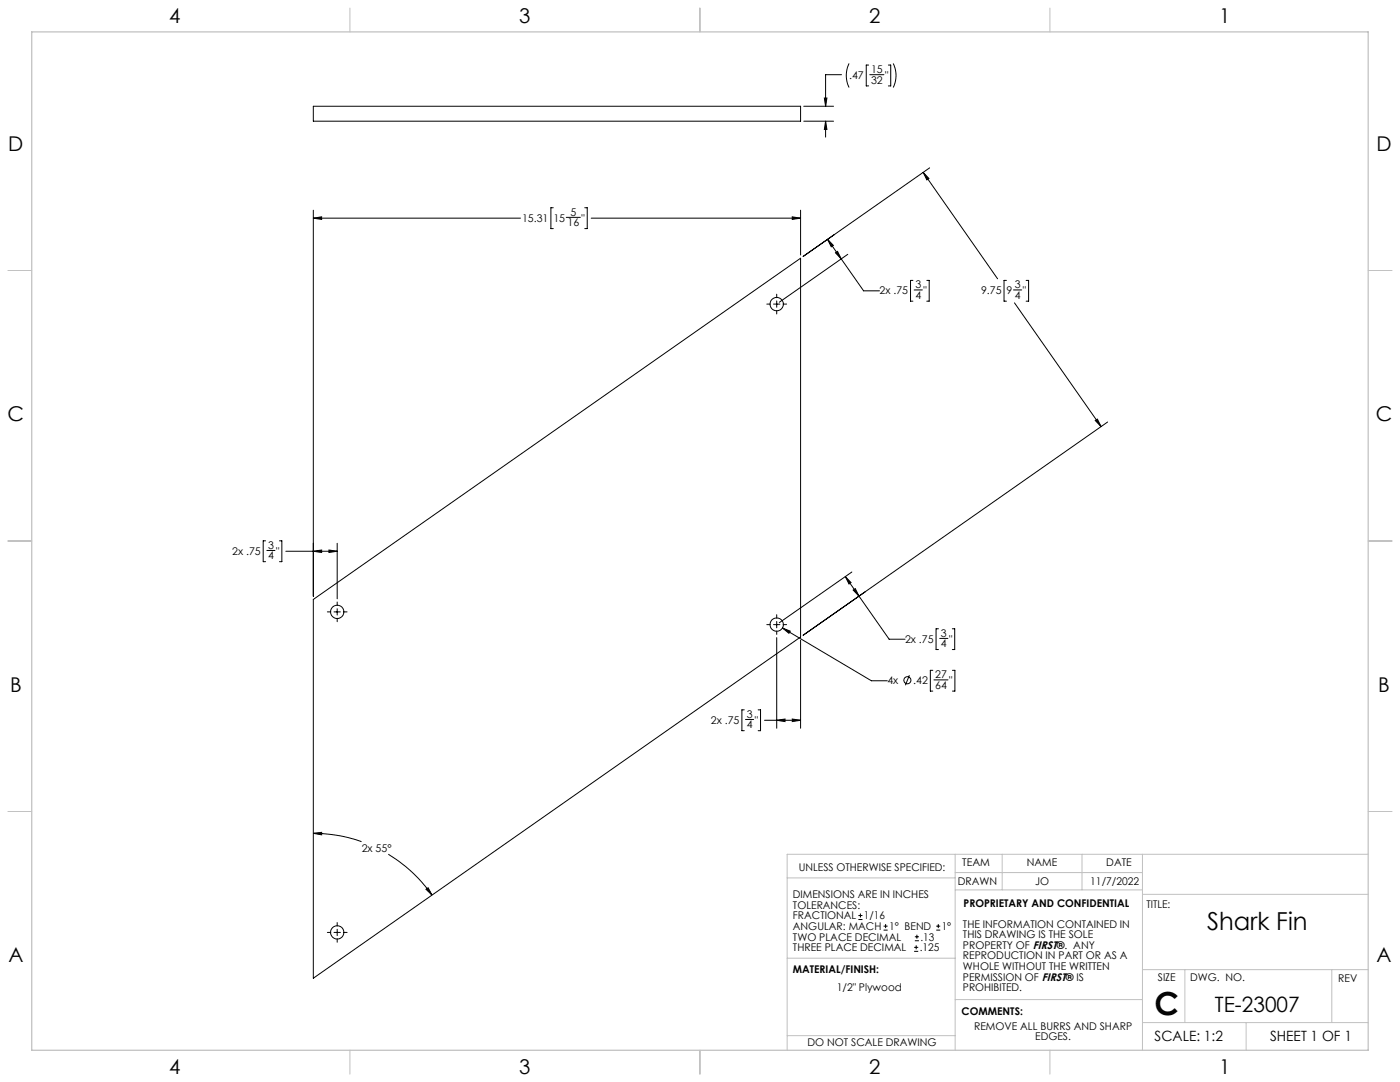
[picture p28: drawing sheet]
<svg xmlns="http://www.w3.org/2000/svg" width="559mm" height="432mm" viewBox="0 0 559 432" stroke-linecap="round" stroke-linejoin="round" font-family="sans-serif">
<defs><g id="words">
<text font-size="12.7" x="460.9" y="405.2">C</text>
<text font-size="9.9" x="481.8" y="371.2">Shark Fin</text>
<text font-size="8.5" x="484.9" y="404">TE-23007</text>
<g font-size="8.1">
<text x="67.6" y="9.3">4</text>
<text x="207.3" y="9.3">3</text>
<text x="347" y="9.3">2</text>
<text x="486.7" y="9.3">1</text>
<text x="3.3" y="60.1">D</text>
<text x="549.4" y="60.1">D</text>
<text x="3" y="168">C</text>
<text x="549.1" y="168">C</text>
<text x="4" y="276">B</text>
<text x="550.1" y="276">B</text>
<text x="3.3" y="383.9">A</text>
<text x="549.4" y="383.9">A</text>
<text x="67.6" y="428.4">4</text>
<text x="207.3" y="428.4">3</text>
<text x="347" y="428.4">2</text>
<text x="486.7" y="428.4">1</text>
</g>
<g font-size="5.6">
<text x="460.9" y="415.2">SCALE: 1:2</text>
<text x="507" y="415.2">SHEET 1 OF 1</text>
</g>
<g font-size="4.2">
<text x="347.7" y="29.1">15</text>
<text x="338.9" y="31.5">.47</text>
<text x="347.7" y="33.3">32</text>
<text x="353.3" y="31.5">&quot;</text>
<text x="208.4" y="88.4">15.31</text>
<text x="220.9" y="88.4">15</text>
<text x="227.7" y="86.1">5</text>
<text x="232.1" y="88.4">&quot;</text>
<text x="226.5" y="90.3">16</text>
<text x="351.1" y="117.4">2x .75</text>
<text x="365.3" y="115.1">3</text>
<text x="365.3" y="119.3">4</text>
<text x="368.6" y="117.4">&quot;</text>
<text x="391.6" y="117.4">9.75</text>
<text x="401.7" y="117.4">9</text>
<text x="405" y="115.1">3</text>
<text x="405" y="119.3">4</text>
<text x="408.3" y="117.4">&quot;</text>
<text x="92.7" y="221.3">2x .75</text>
<text x="107" y="219">3</text>
<text x="110.2" y="221.3">&quot;</text>
<text x="107" y="223.2">4</text>
<text x="361.3" y="256.4">2x .75</text>
<text x="375.5" y="254.1">3</text>
<text x="378.8" y="256.4">&quot;</text>
<text x="375.5" y="258.3">4</text>
<text x="354.2" y="273">4x</text>
<text x="364.5" y="273">.42</text>
<text x="373.3" y="270.7">27</text>
<text x="373.3" y="274.9">64</text>
<text x="378.9" y="273">&quot;</text>
<text x="298" y="286.5">3</text>
<text x="283.8" y="288.8">2x .75</text>
<text x="298" y="290.7">4</text>
<text x="301.3" y="288.8">&quot;</text>
<text x="144.4" y="340">2x 55°</text>
<text x="318.8" y="347.7">UNLESS OTHERWISE SPECIFIED:</text>
<text x="384.1" y="345.5">TEAM</text>
<text x="409.9" y="345.7">NAME</text>
<text x="441.6" y="345.7">DATE</text>
<text x="382.3" y="353.3">DRAWN</text>
<text x="413.2" y="353.3">JO</text>
<text x="435.2" y="353.3">11/7/2022</text>
<text x="316.5" y="358.5">DIMENSIONS ARE IN INCHES</text>
<text x="316.5" y="362.7">TOLERANCES:</text>
<text x="384.6" y="361.9">PROPRIETARY AND CONFIDENTIAL</text>
<text x="457.6" y="362.3">TITLE:</text>
<text x="316.5" y="371.2">ANGULAR: MACH</text>
<text x="316.5" y="366.9">FRACTIONAL</text>
<text x="344.8" y="366.9">1/16</text>
<text x="354.9" y="371.2">1° BEND</text>
<text x="375.9" y="371.2">1°</text>
<text x="384.4" y="370.2">THE INFORMATION CONTAINED IN</text>
<text x="316.5" y="375.4">TWO PLACE DECIMAL</text>
<text x="367.4" y="375.4">.13</text>
<text x="384.4" y="374.4">THIS DRAWING IS THE SOLE</text>
<text x="316.5" y="379.6">THREE PLACE DECIMAL</text>
<text x="367.1" y="379.6">.125</text>
<text x="384.4" y="378.6">PROPERTY OF FIRST®. ANY</text>
<text x="384.4" y="382.9">REPRODUCTION IN PART OR AS A</text>
<text x="316.5" y="388.4">MATERIAL/FINISH:</text>
<text x="384.4" y="387.1">WHOLE WITHOUT THE WRITTEN</text>
<text x="334" y="395.6">1/2&quot; Plywood</text>
<text x="384.4" y="391.3">PERMISSION OF FIRST® IS</text>
<text x="384.4" y="395.6">PROHIBITED.</text>
<text x="462.2" y="391.3">SIZE</text>
<text x="475.1" y="391.3">DWG. NO.</text>
<text x="534.1" y="391.8">REV</text>
<text x="383.8" y="405.1">COMMENTS:</text>
<text x="388.8" y="410.9">REMOVE ALL BURRS AND SHARP</text>
<text x="322.3" y="417.6">DO NOT SCALE DRAWING</text>
<text x="413.2" y="415.2">EDGES.</text>
</g>
</g></defs>
<g fill="none" stroke="#c0c0c0" stroke-width=".4">
<path d="M139.7 3.2v9.5M279.4 3.2v9.5M419.1 3.2v9.5M3.1 107.9h9.6M546.1 107.9h9.5M3.1 215.9h9.6M546.1 215.9h9.5M3.1 323.8h9.6M546.1 323.8h9.5M314.2 350.3h67M381.2 340.9v78.2M381.2 355.1h74.8"/>
<path d="M381.2 348.2h74.8M400 340.9v14.2M431.9 340.9v14.2M456 340.9v78.2M456 356.9h90.1M546.1 340.9h-231.9v78.2M314.2 382.4h67.2M381.2 398.9h74.8M456 387h90.1M472.9 387v21.1M531.6 387v21.1M139.7 419.1v9.6"/>
<path d="M279.4 419.1v9.6M314.2 413.3h67M419.1 419.1v9.6M456 408.1h90.1M497.4 408.1v11"/>
</g>
<path d="M12.7 12.7h533.4v406.4h-533.4z" fill="none" stroke="#c0c0c0" stroke-width=".5"/>
<g fill="none" stroke="#000" stroke-width=".4">
<path d="M329 39.1h1.1l-.6 3.3zM335.9 29.8h-6.4v12.6M338.9 25.3a10.7 10.7 0 0 0 0 9.6M346.7 26h-.9v8.3h.9M347.2 29.8h5.6M354.6 26h.9v8.3h-.9M356.5 25.3a10.7 10.7 0 0 1 0 9.6M125.1 42.4h194.4v6h-194.4zM320.8 42.4h11.9M320.8 48.4h11.9M329.5 48.4v6.3M329.5 48.4l.6 3.3h-1.1z"/>
<path d="M368.5 68.8l29.7 42.5M368.5 68.8l2.3 2.4-.8 .6zM371.1 67l-50.5 35.3M125.1 83.9v154M125.1 87.1h82.7M125.1 87.1l3.3-.6v1.1zM220.8 82.9h-.9v8.3h.9M226 86.7h5.6M233.4 82.9h1v8.3h-1M236 87.1h83.5M316.2 86.5l3.3 .6-3.3 .5zM319.5 83.9v17.9"/>
<path d="M330.3 95.5l14.4 20.6h6.3M330.3 95.5l2.3 2.4-.8 .6zM310 117.4v1.4M333.5 100.9l.8-.6 1.5 3zM338.4 101.5l-27.4 19.1M364.4 111.9h-1v8.3h1M364.9 115.7h3.3M369.9 111.9h1v8.3h-1M401.7 111.9h-.9v8.3h.9M404.5 115.7h3.3M409.6 111.9h1v8.3h-1M306.1 121.4h1.4"/>
<path d="M308.8 121.4h2.5M310 120.1v2.5M310 123.9v1.4M312.6 121.4h1.4M404.9 120.9l34.6 49.4M437.2 167.8l.8-.5 1.5 3zM442.1 168.4l-121.5 85.1 24.9-17.4M106 215.8h-.9v8.4h.9M106.5 219.7h3.2M111.5 215.8h1v8.4h-1M114.1 220h20.5M125.1 220l3.3-.5v1z"/>
<path d="M131.3 219.5l3.3 .5-3.3 .5zM134.6 216.8v22.2M125.1 239.2l194.4-136.2v151.2l-194.4 136.2zM337.4 230.1l17.5 25h6.3M337.4 230.1l2.3 2.4-.8 .6zM340 228.3l-29 20.2M340.5 235.5l.9-.6 1.5 3zM130.7 244.2h1.3M133.3 244.2h2.6M134.6 240.2v1.5M134.6 242.9v2.6M134.6 246.7v1.4"/>
<path d="M137.1 244.2h1.4M306.1 249.3h1.4M308.8 249.3h2.5M310 254.5v36.1M310 245.3v1.4M310 248v2.5M310 251.8v1.4M312.3 250.6l35.5 21.1h6.4M312.3 250.6l3.1 1.3-.5 .8zM312.6 249.3h1.4M319.5 255.5v35.1M374.6 250.9h-1v8.3h1"/>
<path d="M375.1 254.8h3.3M380.1 250.9h1v8.3h-1M363 269.5l-1.6 4M372.3 267.5h-1v8.3h1M372.8 271.3h5.6M380.2 267.5h.9v8.3h-.9M297.1 283.3h-1v8.3h1M297.6 287.1h3.2M302.6 283.3h1v8.3h-1M305.2 287.4h14.3M310 287.4l3.3-.5v1.1zM316.2 286.9l3.3 .5-3.3 .6z"/>
<path d="M125.1 332.6l3.3-.4v1zM125.1 332.6a58 58 0 0 1 19.2 3.3M155 340.9a57.9 57.9 0 0 1 17.4 16.3M170 354.9l.9-.6 1.5 2.9zM130.7 372.1h1.3M133.3 372.1h2.6M134.6 368.2v1.4M134.6 370.8v2.6M134.6 374.6v1.4M137.1 372.1h1.4M342.6 367h1.6M342.6 365.4h1.6"/>
<path d="M343.4 364.6v1.5M352.7 371.2h1.6M352.7 369.6h1.6M353.5 368.8v1.6M364.9 379.7h1.6M364.9 378.1h1.6M365.2 375.4h1.6M365.2 373.8h1.6M365.7 377.3v1.5M366 373v1.6M373.7 371.2h1.6M373.7 369.6h1.6"/>
<path d="M374.5 368.8v1.6"/>
<circle cx="310" cy="121.4" r="2.67"/>
<circle cx="134.6" cy="244.2" r="2.66"/>
<circle cx="310" cy="249.3" r="2.67"/>
<circle cx="362.2" cy="271.5" r="1.4"/>
<circle cx="134.6" cy="372.1" r="2.66"/>
</g>
<path d="M368.5 68.8l2.3 2.4-.8 .6zM437.2 167.8l.8-.5 1.5 3zM316.2 86.5l3.3 .6-3.3 .5zM125.1 87.1l3.3-.6v1.1zM312.3 250.6l2.6 2.1 .5-.8zM337.4 230.1l2.3 2.4-.8 .6zM340.5 235.5l.9-.6 1.5 3zM333.5 100.9l.8-.6 1.5 3zM330.3 95.5l2.3 2.4-.8 .6zM170 354.9l.9-.6 1.5 2.9zM125.1 332.6l3.3-.4v1zM131.3 219.5l3.3 .5-3.3 .5zM125.1 220l3.3-.5v1zM310 287.4l3.3-.5v1.1zM316.2 286.9l3.3 .5-3.3 .6zM329.5 48.4l.6 3.3h-1.1zM329 39.1h1.1l-.6 3.3z" fill="#000"/>
<use href="#words"/>
</svg>
